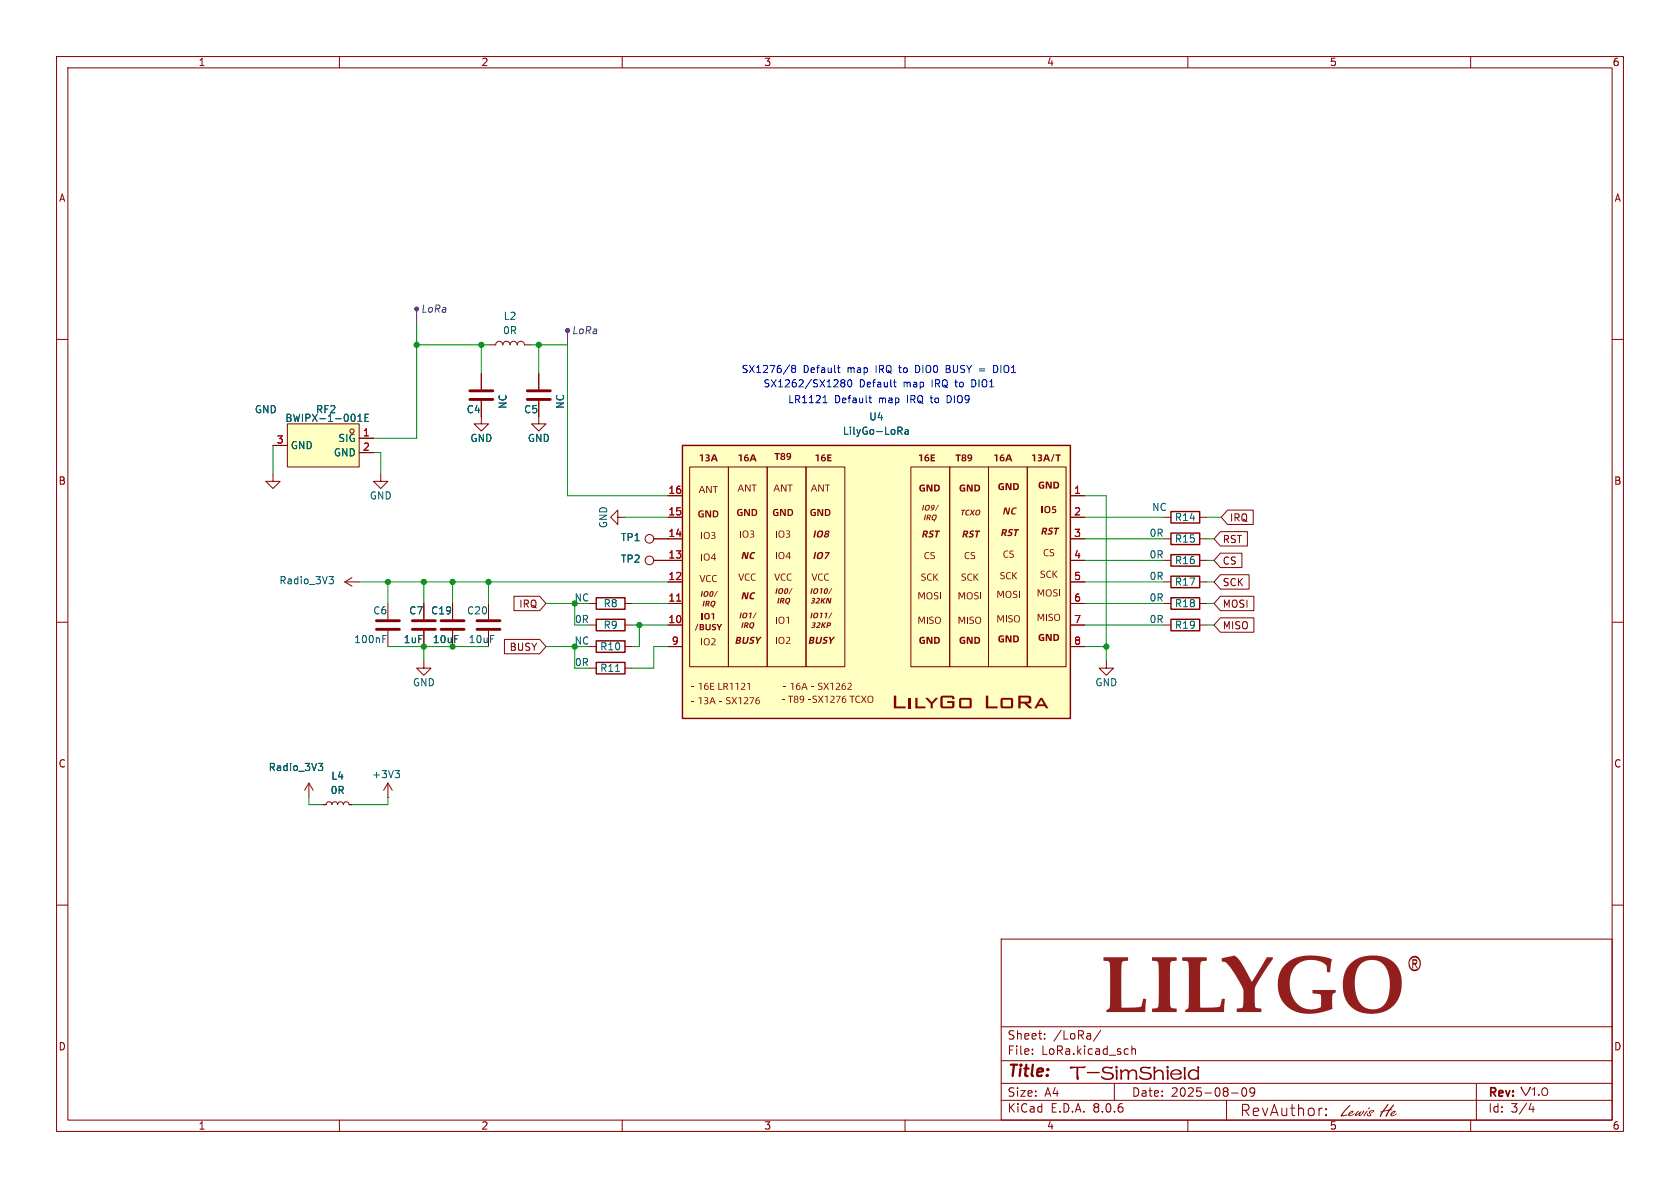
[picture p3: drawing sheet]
<svg xmlns="http://www.w3.org/2000/svg" width="297mm" height="210mm" viewBox="0 0 297 210" stroke-linecap="round" stroke-linejoin="round" font-family="sans-serif">
<defs><g id="words">
<text font-size="13.9" fill="#840000" x="194.6" y="181.9">LILYGO</text>
<g font-size="4.2" fill="#840000">
<text x="157.5" y="126.2">LilyGo</text>
<text x="173.7" y="126.2">LoRa</text>
<text x="189.1" y="191.9">T-SimShield</text>
</g>
<g font-size="3.2" fill="#840000">
<text x="237.2" y="198.4">Lewis</text>
<text x="244" y="198.4">He</text>
</g>
<g font-size="2.8" fill="#840000">
<text x="178" y="190.9">Title:</text>
<text x="219.1" y="197.5">RevAuthor:</text>
<text x="268.8" y="194.4">V1.0</text>
</g>
<g font-size="2.1" fill="#840000">
<text x="178" y="184">Sheet:</text>
<text x="186.2" y="184">/LoRa/</text>
<text x="178" y="186.7">File:</text>
<text x="184.1" y="186.7">LoRa.kicad_sch</text>
<text x="178" y="196.9">KiCad</text>
<text x="178" y="194.1">Size:</text>
<text x="184.7" y="194.1">A4</text>
<text x="185.7" y="196.9">E.D.A.</text>
<text x="193.3" y="196.9">8.0.6</text>
<text x="200" y="194.1">Date:</text>
<text x="207" y="194.1">2025-08-09</text>
<text x="263" y="194.3">Rev:</text>
<text x="263" y="196.9">Id:</text>
<text x="267.1" y="196.9">3/4</text>
</g>
<g font-size="1.8" fill="#840000">
<text x="35" y="11.9">1</text>
<text x="85" y="11.9">2</text>
<text x="135" y="11.9">3</text>
<text x="185" y="11.9">4</text>
<text x="235" y="11.9">5</text>
<text x="285" y="11.9">6</text>
<text x="10.3" y="35.9">A</text>
<text x="285.3" y="35.9">A</text>
<text x="10.3" y="85.9">B</text>
<text x="285.3" y="85.9">B</text>
<text x="217.3" y="92.4">IRQ</text>
<text x="216.1" y="96.2">RST</text>
<text x="216.1" y="100">CS</text>
<text x="91.7" y="107.6">IRQ</text>
<text x="216.1" y="103.8">SCK</text>
<text x="216.1" y="107.6">MOSI</text>
<text x="216.1" y="111.4">MISO</text>
<text x="90" y="115.3">BUSY</text>
<text x="10.3" y="135.9">C</text>
<text x="285.3" y="135.9">C</text>
<text x="10.3" y="185.9">D</text>
<text x="285.3" y="185.9">D</text>
<text x="35" y="199.9">1</text>
<text x="85" y="199.9">2</text>
<text x="135" y="199.9">3</text>
<text x="185" y="199.9">4</text>
<text x="235" y="199.9">5</text>
<text x="285" y="199.9">6</text>
</g>
<g font-size="1.8" fill="#484848">
<text x="74.4" y="55.5">LoRa</text>
<text x="101" y="59.3">LoRa</text>
</g>
<g font-size="1.8" fill="#006464">
<text x="88.8" y="59.3">0R</text>
<text x="88.9" y="56.7">L2</text>
<text x="45" y="73.3">GND</text>
<text x="50.3" y="74.8">BWIPX-1-001E</text>
<text x="55.8" y="73.3">RF2</text>
<text x="82.4" y="73.3">C4</text>
<text x="89.8" y="72.4" transform="rotate(-90 89.8 72.4)">NC</text>
<text x="92.6" y="73.3">C5</text>
<text x="99.9" y="72.4" transform="rotate(-90 99.9 72.4)">NC</text>
<text x="148.9" y="77.1">LilyGo-LoRa</text>
<text x="153.6" y="74.5">U4</text>
<text x="51.3" y="79.6">GND</text>
<text x="58.9" y="80.9">GND</text>
<text x="59.7" y="78.3">SIG</text>
<text x="83.1" y="78.3">GND</text>
<text x="93.2" y="78.3">GND</text>
<text x="65.3" y="88.5">GND</text>
<text x="107.5" y="93.5" transform="rotate(-90 107.5 93.5)">GND</text>
<text x="109.7" y="95.9">TP1</text>
<text x="203.1" y="95.1">0R</text>
<text x="203.6" y="90.5">NC</text>
<text x="207.6" y="92.3">R14</text>
<text x="109.7" y="99.7">TP2</text>
<text x="203.1" y="98.9">0R</text>
<text x="207.6" y="99.9">R16</text>
<text x="207.6" y="96.1">R15</text>
<text x="49.3" y="103.5">Radio_3V3</text>
<text x="106.6" y="107.5">R8</text>
<text x="203.1" y="106.5">0R</text>
<text x="203.1" y="102.7">0R</text>
<text x="207.6" y="107.5">R18</text>
<text x="207.6" y="103.7">R17</text>
<text x="62.5" y="113.9">100nF</text>
<text x="65.9" y="108.8">C6</text>
<text x="71.3" y="113.9">1uF</text>
<text x="72.2" y="108.8">C7</text>
<text x="76.1" y="108.8">C19</text>
<text x="76.4" y="113.9">10uF</text>
<text x="82.5" y="108.8">C20</text>
<text x="82.8" y="113.9">10uF</text>
<text x="106.6" y="111.4">R9</text>
<text x="203.1" y="110.3">0R</text>
<text x="207.6" y="111.4">R19</text>
<text x="106" y="119">R11</text>
<text x="106" y="115.2">R10</text>
<text x="72.9" y="121.5">GND</text>
<text x="193.5" y="121.5">GND</text>
<text x="47.4" y="136.5">Radio_3V3</text>
<text x="65.7" y="137.8">+3V3</text>
<text x="58.3" y="140.6">0R</text>
<text x="58.5" y="138">L4</text>
</g>
<g font-size="1.8" fill="#0000c2">
<text x="131" y="66.1">SX1276/8</text>
<text x="134.9" y="68.7">SX1262/SX1280</text>
<text x="139.2" y="71.5">LR1121</text>
<text x="142" y="66.1">Default</text>
<text x="147.5" y="71.5">Default</text>
<text x="149.9" y="66.1">map</text>
<text x="151.9" y="68.7">Default</text>
<text x="155.1" y="66.1">IRQ to</text>
<text x="155.5" y="71.5">map</text>
<text x="159.8" y="68.7">map</text>
<text x="160.6" y="71.5">IRQ to</text>
<text x="162.5" y="66.1">DIO0</text>
<text x="165" y="68.7">IRQ to</text>
<text x="168.1" y="71.5">DIO9</text>
<text x="168.1" y="66.1">BUSY</text>
<text x="172.4" y="68.7">DIO1</text>
<text x="176.9" y="66.1">DIO1</text>
</g>
<g font-size="1.8" fill="#a90000">
<text x="64.1" y="77.2">1</text>
<text x="48.8" y="78.5">3</text>
<text x="64.1" y="79.8">2</text>
<text x="118.1" y="87.4">16</text>
<text x="189.8" y="87.4">1</text>
<text x="118.1" y="95">14</text>
<text x="118.1" y="91.2">15</text>
<text x="189.8" y="91.2">2</text>
<text x="189.8" y="95">3</text>
<text x="118.1" y="98.8">13</text>
<text x="189.8" y="98.8">4</text>
<text x="118.1" y="106.4">11</text>
<text x="118.1" y="102.6">12</text>
<text x="189.8" y="102.6">5</text>
<text x="189.8" y="106.4">6</text>
<text x="118.1" y="110.2">10</text>
<text x="189.8" y="110.2">7</text>
<text x="118.7" y="114">9</text>
<text x="189.8" y="114">8</text>
</g>
<g font-size="1.8" fill="#009600">
<text x="101.5" y="106.5">NC</text>
<text x="101.5" y="110.3">0R</text>
<text x="101.5" y="114.1">NC</text>
<text x="101.5" y="118">0R</text>
</g>
</g></defs>
<g fill="none" stroke="#840000" stroke-width=".18">
<path d="M10 10h277v190h-277zM12 12h273v186h-273zM60 10v2M110 10v2M160 10v2M210 10v2M260 10v2M10 60h2M285 60h2M10 110h2M285 110h2M10 160h2"/>
<path d="M285 160h2M177 166h108v32h-108zM60 198v2M110 198v2M160 198v2M177 194.5h108M177 191.5h108M177 187.5h108M177 181.5h108M182.5 186.3v.1M182.5 185.5v.1M184.7 183.6v.1"/>
<path d="M184.7 182.8v.1M197 191.5v3M210 198v2M216.8 194.5v3.6M217.7 193.2h1.2M219.7 192.4l.2-.1a.81 .81 0 0 1 .6 .6 .81 .81 0 0 1-.3 .8l-.2 .1a.81 .81 0 0 1-.3-1.4zM221.8 192.9l-.3 .3h-.3l-.2-.3 .1-.5 .4-.1 .2 .1a.99 .99 0 0 1-.3 1.4h-.3M233.6 195.9h.2M234.4 197l.1 .1-.1 .1M234.4 197l-.1 .1 .1 .1M234.4 196v.2M234.4 197v.2"/>
<path d="M234.4 196l.1 .1-.1 .1M234.4 196l-.1 .1 .1 .1M260 198v2M261 191.5v6.5M270.7 195l-.4 1.1h.9M271 195.6v1"/>
</g>
<path d="M249.4 169.3a1.12 1.12 0 0 1 1.3-.1 1.12 1.12 0 0 1 .5 1.3 1.12 1.12 0 0 1-1.2 1.2 1.12 1.12 0 0 1-1-1.4h.2a.95 .95 0 0 0 1.1 1.1 .95 .95 0 0 0 .6-1.5 .89 .89 0 0 0-1-.6 .89 .89 0 0 0-.7 1h-.2v-.4z" fill="#840000"/>
<g fill="none" stroke="#840000" stroke-width=".18">
<path d="M86.4 61h1.2a.64 .64 0 0 1 .7-.7 .64 .64 0 0 1 .6 .7 .64 .64 0 0 1 .6-.7 .64 .64 0 0 1 .7 .7 .64 .64 0 0 1 .6-.7 .64 .64 0 0 1 .6 .7 .64 .64 0 0 1 .7-.7 .64 .64 0 0 1 .6 .7h1.3M67.3 83.8v1.3h-1.3l1.3 1.3 1.3-1.3h-1.3M109.2 91.4v-1.2l-1.3 1.2 1.3 1.3v-1.3h1.3M115.6 99.1h2.5M115.6 95.3h2.5M205.7 99.1h1.3M205.7 91.4h1.3M205.7 95.3h1.3M212.1 99.1h1.3M212.1 91.4h1.3M212.1 95.3h1.3M61 102.9l1.2 .7"/>
<path d="M61 102.9h2.5M62.2 102.1l-1.2 .8M68.6 106.7v2.8M68.6 111.5v2.8M74.9 116.8v1.3h1.3l-1.3 1.3-1.2-1.3h1.2M74.9 106.7v2.8M74.9 111.5v2.8M80 106.7v2.8M80 111.5v2.8M86.4 106.7v2.8M86.4 111.5v2.8M104.1 106.7h1.3"/>
<path d="M104.1 110.5h1.3M104.1 118.1h1.3M104.1 114.3h1.3M110.5 106.7h1.3M110.5 110.5h1.3M110.5 118.1h1.3M110.5 114.3h1.3M195.6 116.8v1.3h1.2l-1.2 1.3-1.3-1.3h1.3M205.7 102.9h1.3M205.7 106.7h1.3M205.7 110.5h1.3M212.1 102.9h1.3"/>
<path d="M212.1 106.7h1.3M212.1 110.5h1.3M54.6 138.4l-.8 1.3M54.6 138.4v2.6M54.6 138.4l.8 1.3M68.6 138.4l-.8 1.3M68.6 138.4v2.6M68.6 138.4l.7 1.3M57.1 142.2h.6l.1-.3 .4-.2 .3 .2 .2 .3 .1-.3 .4-.2 .3 .2 .2 .3 .1-.3 .4-.2 .4 .2 .1 .3 .2-.3 .3-.2 .4 .2 .1 .3h.5M68.6 141h.1"/>
<circle cx="114.8" cy="99.1" r=".76"/>
<circle cx="114.8" cy="95.2" r=".76"/>
</g>
<path d="M58.2 101.9h.7l-.4 .5 .4 .1v.5l-.2 .2h-.4M67.7 112.9h.4M67.7 112.3h.6M108.8 118.7h.8M56.3 134.9h.8l-.5 .5 .4 .2 .1 .4-.3 .2h-.4M69.8 136.2h.8l-.4 .5M70.4 136.7l.2 .2v.3l-.2 .3" fill="none" stroke="#006464" stroke-width=".18"/>
<path d="M207 98h5.1v2.1h-5.1zM207 90.4h5.1v2.1h-5.1zM207 94.2h5.1v2.1h-5.1zM105.4 105.7h5.1v2h-5.1zM105.4 117.1h5.1v2h-5.1zM105.4 113.3h5.1v2h-5.1zM105.4 109.5h5.1v2h-5.1zM207 109.5h5.1v2h-5.1zM207 105.7h5.1v2h-5.1zM207 101.9h5.1v2h-5.1z" fill="none" stroke="#840000" stroke-width=".25"/>
<path d="M66.5 109.7h4.1M66.5 111.3h4.1M72.9 109.7h4.1M72.9 111.3h4.1M78 109.7h4M78 111.3h4M84.3 109.7h4.1M84.3 111.3h4.1" fill="none" stroke="#840000" stroke-width=".51"/>
<path d="M120.6 78.7h68.6v48.3h-68.6z" fill="#ffffc2"/>
<path d="M120.6 78.7h68.6v48.3h-68.6z" fill="none" stroke="#840000" stroke-width=".25"/>
<path d="M121.9 82.6h6.9v35.3h-6.9zM128.8 82.6h6.8v35.3h-6.8zM135.6 82.6h6.9v35.3h-6.9zM142.5 82.6h6.9v35.3h-6.9zM161 82.6h6.9v35.3h-6.9zM167.9 82.6h6.9v35.3h-6.9zM174.8 82.6h6.8v35.3h-6.8zM181.6 82.6h6.9v35.3h-6.9z" fill="none" stroke="#840000" stroke-width=".18"/>
<g fill="#840000">
<path d="M122.2 123.9h.5v.1h-.5z"/>
<path d="M123.5 123.3l.5-.1v1.3h-.2v-1.1l-.3 .1z"/>
<path d="M124.5 123.3a.37 .37 0 0 1 .6 0 .37 .37 0 0 1-.1 .5 .38 .38 0 0 1 .2 .6 .38 .38 0 0 1-.6 .1h-.1v-.2a.29 .29 0 0 0 .4 .1 .29 .29 0 0 0-.1-.5h-.2v-.1a.27 .27 0 0 0 .4-.1 .27 .27 0 0 0 0-.3 .27 .27 0 0 0-.4 0z"/>
<path d="M125.9 123.3h.2l.4 1.2h-.1l-.2-.4h-.5l-.1 .4h-.2l.2-.5h.6l-.2-.6-.3 .6h-.1z"/>
<path d="M127.1 123.9h.5v.1h-.5z"/>
<path d="M128.5 123.3l.5-.1 .1 .2a.3 .3 0 0 0-.4-.1 .3 .3 0 0 0-.1 .4 .43 .43 0 0 1 .5 .2 .43 .43 0 0 1-.2 .6h-.6v-.2a.35 .35 0 0 0 .5 .1 .35 .35 0 0 0 .1-.4 .45 .45 0 0 1-.4-.2 .45 .45 0 0 1 0-.5z"/>
<path d="M129.3 123.2h.2l.3 .6 .3-.6h.2l-.4 .6 .4 .7h-.2l-.3-.5-.3 .5h-.2l.4-.6z"/>
<path d="M130.6 123.3l.4-.1v1.3h-.1v-1.1l-.3 .1z"/>
<path d="M131.6 123.3a.48 .48 0 0 1 .7 .2 .48 .48 0 0 1-.4 .7l-.2 .2h.6v.1h-.8l.2-.4a.41 .41 0 0 0 .4-.3 .41 .41 0 0 0-.3-.4h-.2z"/>
<path d="M132.5 123.3h.8l-.5 1.2h-.1l.5-1.1h-.7z"/>
<path d="M133.7 123.4l.5-.2v.2l-.4 .1-.1 .3a.41 .41 0 0 1 .6 .2 .41 .41 0 0 1-.3 .5 .41 .41 0 0 1-.5-.4h.2a.26 .26 0 0 0 .4 .2 .26 .26 0 0 0 0-.5 .26 .26 0 0 0-.4 .2l-.2 .1z"/>
<path d="M138.5 121.3h.5v.2h-.5z"/>
<path d="M139.8 120.8l.4-.1v1.2h-.1v-1h-.3z"/>
<path d="M140.9 120.9l.5-.2v.1l-.4 .2-.1 .2a.41 .41 0 0 1 .6 .2 .41 .41 0 0 1-.4 .6 .41 .41 0 0 1-.4-.5h.2a.26 .26 0 0 0 .3 .2 .26 .26 0 0 0 .1-.4 .26 .26 0 0 0-.4 .1l-.2 .1z"/>
<path d="M142.1 120.7h.2l.5 1.2h-.2l-.1-.3h-.6l-.1 .3h-.2l.2-.5h.6l-.2-.5-.2 .5h-.2z"/>
<path d="M143.4 121.3h.5v.2h-.5z"/>
<path d="M144.7 120.8l.5-.1 .1 .2a.3 .3 0 0 0-.3-.1 .3 .3 0 0 0-.2 .3 .43 .43 0 0 1 .6 .3 .43 .43 0 0 1-.2 .5h-.6v-.1a.35 .35 0 0 0 .4 0 .35 .35 0 0 0 .2-.3 .45 .45 0 0 1-.5-.2 .45 .45 0 0 1 0-.5z"/>
<path d="M145.6 120.7h.2l.3 .5 .3-.5h.2l-.4 .6 .4 .6h-.2l-.3-.5-.4 .5h-.1l.4-.6z"/>
<path d="M146.8 120.8l.5-.1v1.2h-.2v-1h-.3z"/>
<path d="M147.8 120.7a.48 .48 0 0 1 .7 .3 .48 .48 0 0 1-.4 .6l-.2 .2h.7v.1h-.9l.3-.3a.41 .41 0 0 0 .3-.3 .41 .41 0 0 0-.2-.5l-.3 .1z"/>
<path d="M149 120.9l.4-.2v.1l-.4 .2-.1 .2a.41 .41 0 0 1 .7 .2 .41 .41 0 0 1-.4 .6 .41 .41 0 0 1-.4-.5h.1a.26 .26 0 0 0 .4 .2 .26 .26 0 0 0 0-.4 .26 .26 0 0 0-.4 .1l-.1 .1z"/>
<path d="M149.9 120.7a.48 .48 0 0 1 .7 .3 .48 .48 0 0 1-.4 .6l-.2 .2h.6v.1h-.8l.2-.3a.41 .41 0 0 0 .4-.3 .41 .41 0 0 0-.3-.5l-.2 .1z"/>
<path d="M122.2 121.3h.5v.2h-.5z"/>
<path d="M123.5 120.8l.5-.1v1.2h-.2v-1h-.3z"/>
<path d="M124.7 120.9l.4-.2v.1l-.4 .2-.1 .2a.41 .41 0 0 1 .7 .2 .41 .41 0 0 1-.4 .6 .41 .41 0 0 1-.4-.5h.1a.26 .26 0 0 0 .4 .2 .26 .26 0 0 0 0-.4 .26 .26 0 0 0-.4 .1l-.1 .1z"/>
<path d="M125.5 120.7h.7v.1h-.5v.4h.5v.2h-.5v.4h.6v.1h-.8z"/>
<path d="M127 120.7h.2v1.1h.5v.1h-.7z"/>
<path d="M127.9 120.7h.3a.37 .37 0 0 1 .5 .3 .37 .37 0 0 1-.3 .4l.4 .5h-.2l-.3-.5h-.2v.5h-.2v-.6h.2a.29 .29 0 0 0 .4-.2 .29 .29 0 0 0-.4-.3v.5h-.2z"/>
<path d="M129 120.8l.5-.1v1.2h-.2v-1h-.3z"/>
<path d="M130 120.8l.5-.1v1.2h-.2v-1h-.3z"/>
<path d="M131.1 120.7a.48 .48 0 0 1 .7 .3 .48 .48 0 0 1-.4 .6l-.3 .2h.7v.1h-.8l.2-.3a.41 .41 0 0 0 .4-.3 .41 .41 0 0 0-.3-.5l-.2 .1z"/>
<path d="M132.1 120.8l.4-.1v1.2h-.1v-1h-.3z"/>
<path d="M138.2 123.6h.5v.1h-.5z"/>
<path d="M139.3 123h.9v.1h-.4v1.1h-.1v-1.1h-.4z"/>
<path d="M140.4 123.1a.36 .36 0 0 1 .6-.1 .36 .36 0 0 1-.1 .6 .39 .39 0 0 1 0 .7 .39 .39 0 0 1-.6-.4h.2a.27 .27 0 0 0 .4 .2 .27 .27 0 0 0 0-.4 .27 .27 0 0 0-.4 .1l-.2 .1 .2-.3-.1-.3h.1a.24 .24 0 0 0 .4 .2 .24 .24 0 0 0 0-.4 .24 .24 0 0 0-.4 .2h-.1z"/>
<path d="M141.5 123.1a.48 .48 0 0 1 .6 0 .48 .48 0 0 1 0 .7l-.2 .3-.4 .1v-.1l.4-.2 .1-.2a.37 .37 0 0 1-.4 .1 .37 .37 0 0 1-.2-.4h.1a.25 .25 0 0 0 .4 .2 .25 .25 0 0 0 0-.4 .25 .25 0 0 0-.4 .2h-.1z"/>
<path d="M142.9 123.6h.5v.1h-.5z"/>
<path d="M143.7 123.1l.5-.1 .2 .2a.3 .3 0 0 0-.4-.1 .3 .3 0 0 0-.2 .3 .43 .43 0 0 1 .6 .3 .43 .43 0 0 1-.2 .5h-.6v-.1a.35 .35 0 0 0 .4 0 .35 .35 0 0 0 .2-.4 .45 .45 0 0 1-.4-.1 .45 .45 0 0 1-.1-.5z"/>
<path d="M144.6 123h.2l.3 .5 .3-.5h.2l-.4 .6 .4 .6h-.2l-.3-.5-.4 .5h-.1l.4-.6z"/>
<path d="M145.8 123.1l.5-.1v1.2h-.2v-1.1l-.3 .1z"/>
<path d="M146.8 123a.48 .48 0 0 1 .7 .3 .48 .48 0 0 1-.3 .6l-.3 .2h.7v.1h-.8l.2-.3a.41 .41 0 0 0 .3-.3 .41 .41 0 0 0-.2-.5h-.3z"/>
<path d="M147.8 123h.8l-.5 1.2h-.2l.6-1.1h-.7z"/>
<path d="M149 123.2l.5-.2v.1l-.4 .2-.1 .2a.41 .41 0 0 1 .6 .2 .41 .41 0 0 1-.4 .6 .41 .41 0 0 1-.4-.5h.2a.26 .26 0 0 0 .3 .2 .26 .26 0 0 0 .1-.4 .26 .26 0 0 0-.4 .1l-.2 .1z"/>
<path d="M150.2 123h.9v.1h-.4v1.1h-.1v-1.1h-.4z"/>
<path d="M151.4 123.1l.4-.1h.2v.2a.49 .49 0 0 0-.6 .4 .49 .49 0 0 0 .7 .5v.1a.65 .65 0 0 1-.9-.2 .65 .65 0 0 1 .2-.9z"/>
<path d="M152.2 123h.2l.3 .5 .3-.5h.2l-.4 .6 .4 .6h-.2l-.3-.5-.3 .5h-.2l.4-.6z"/>
<path d="M153.5 123.1a.61 .61 0 0 1 .9 .4 .61 .61 0 0 1-.7 .7l-.3-.2-.1-.4h.2a.4 .4 0 0 0 .5 .5 .4 .4 0 0 0 .2-.6 .38 .38 0 0 0-.4-.4 .38 .38 0 0 0-.3 .5h-.2z"/>
<path d="M123.7 80.4l.6-.1v1.3h-.3v-1h-.3z"/>
<path d="M124.8 80.3a.39 .39 0 0 1 .5 0 .39 .39 0 0 1 0 .6 .39 .39 0 0 1 .1 .6 .39 .39 0 0 1-.6 .1l-.1-.1v-.2a.27 .27 0 0 0 .3 .1 .27 .27 0 0 0 .2-.3l-.4-.1v-.2a.22 .22 0 0 0 .4 0 .22 .22 0 0 0-.1-.3 .22 .22 0 0 0-.3 0z"/>
<path d="M126.1 80.3h.4l.4 1.3h-.3l-.1-.3h-.5l-.1 .3h-.3l.2-.6h.6l-.1-.4-.2 .4h-.3z"/>
<path d="M182.5 80.4l.5-.1v1.3h-.2v-1h-.3z"/>
<path d="M183.5 80.3a.39 .39 0 0 1 .6 0 .39 .39 0 0 1-.1 .6 .39 .39 0 0 1 .2 .6 .39 .39 0 0 1-.6 .1l-.1-.1v-.2a.27 .27 0 0 0 .3 .1 .27 .27 0 0 0 .1-.3l-.3-.1v-.2a.22 .22 0 0 0 .3 0 .22 .22 0 0 0 0-.3 .22 .22 0 0 0-.3 0z"/>
<path d="M184.8 80.3h.4l.5 1.3h-.3l-.1-.3h-.5l-.1 .3h-.3l.2-.6h.6l-.2-.4-.1 .4h-.3z"/>
<path d="M186.3 80.3h.1l-.4 1.3h-.2z"/>
<path d="M186.6 80.3h.9v.3h-.3v1h-.3v-1h-.3z"/>
<path d="M130.6 80.4l.5-.1v1.3h-.2v-1h-.3z"/>
<path d="M131.7 80.5l.5-.2v.2l-.3 .1-.1 .2a.43 .43 0 0 1 .6 .3 .43 .43 0 0 1-.4 .6 .43 .43 0 0 1-.5-.5l.3-.1a.21 .21 0 0 0 .3 .2 .21 .21 0 0 0 0-.3 .21 .21 0 0 0-.3 .1h-.3z"/>
<path d="M132.9 80.3h.4l.5 1.3h-.3l-.1-.3h-.5l-.1 .3h-.3l.2-.6h.6l-.2-.4-.1 .4h-.3z"/>
<path d="M175.8 80.4l.5-.1v1.3h-.2v-1h-.3z"/>
<path d="M176.9 80.5l.6-.2v.2l-.4 .1-.1 .2a.43 .43 0 0 1 .6 .3 .43 .43 0 0 1-.4 .6 .43 .43 0 0 1-.5-.5l.3-.1a.21 .21 0 0 0 .3 .2 .21 .21 0 0 0 0-.3 .21 .21 0 0 0-.3 .1h-.3z"/>
<path d="M178.2 80.3h.3l.5 1.3h-.3l-.1-.3h-.5l-.1 .3h-.3l.2-.6h.6l-.1-.4-.2 .4h-.3z"/>
<path d="M144.2 80.4l.5-.1v1.3h-.2v-1h-.3z"/>
<path d="M145.3 80.5l.5-.2v.2l-.3 .1-.1 .2a.43 .43 0 0 1 .6 .3 .43 .43 0 0 1-.4 .6 .43 .43 0 0 1-.5-.5l.3-.1a.21 .21 0 0 0 .3 .2 .21 .21 0 0 0 0-.3 .21 .21 0 0 0-.3 .1h-.3z"/>
<path d="M146.2 80.3h.8v.3h-.5v.2h.4v.2h-.4v.3h.5v.3h-.8z"/>
<path d="M162.5 80.4l.5-.1v1.3h-.2v-1h-.3z"/>
<path d="M163.6 80.5l.5-.2v.2l-.3 .1-.1 .2a.43 .43 0 0 1 .6 .3 .43 .43 0 0 1-.4 .6 .43 .43 0 0 1-.5-.5l.2-.1a.22 .22 0 0 0 .4 .2 .21 .21 0 0 0 0-.3 .21 .21 0 0 0-.4 .1h-.2z"/>
<path d="M164.5 80.3h.8v.3h-.5v.2h.4v.2h-.4v.3h.5v.3h-.8z"/>
<path d="M124 85.9h.2l.5 1.3h-.2l-.1-.4h-.6l-.1 .4h-.2l.2-.6h.6l-.2-.5-.2 .5h-.2z"/>
<path d="M124.8 85.9h.3l.6 1v-1h.1v1.2h-.2l-.6-1v1h-.2z"/>
<path d="M126 85.9h.9v.1h-.4v1.1h-.1v-1.1h-.4z"/>
<path d="M130.9 85.7h.2l.4 1.2h-.1l-.2-.4h-.5l-.2 .4h-.1l.2-.5h.6l-.2-.6-.3 .6h-.1z"/>
<path d="M131.7 85.7h.3l.5 1v-1h.2v1.2h-.2l-.6-1.1v1.1h-.2z"/>
<path d="M132.9 85.7h.9v.1h-.4v1.1h-.2v-1.1h-.3z"/>
<path d="M137.2 85.7h.2l.5 1.2h-.2l-.1-.4h-.6l-.1 .4h-.2l.2-.5h.6l-.2-.6-.2 .6h-.2z"/>
<path d="M138.1 85.7h.2l.6 1v-1h.1v1.2h-.2l-.6-1.1v1.1h-.1z"/>
<path d="M139.2 85.7h.9v.1h-.4v1.1h-.1v-1.1h-.4z"/>
<path d="M143.8 85.7h.2l.5 1.2h-.2l-.1-.4h-.6l-.1 .4h-.2l.2-.5h.6l-.2-.6-.2 .6h-.2z"/>
<path d="M144.7 85.7h.2l.6 1v-1h.1v1.2h-.2l-.6-1.1v1.1h-.1z"/>
<path d="M145.8 85.7h.9v.1h-.3v1.1h-.2v-1.1h-.4z"/>
<path d="M130.3 112.6h.4a.31 .31 0 0 1 .4 .2 .31 .31 0 0 1-.3 .4 .37 .37 0 0 1 .1 .5 .37 .37 0 0 1-.5 .1h-.4v-.2l.7-.1v-.2h-.3l-.1 .3h-.3l.1-.5h.4a.19 .19 0 0 0 .2-.1 .19 .19 0 0 0 0-.2 .19 .19 0 0 0-.2 0l-.1 .3h-.3z"/>
<path d="M131.4 112.6h.3l-.2 .8a.25 .25 0 0 0 .2 .2 .25 .25 0 0 0 .3-.2l.2-.8h.2l-.2 .8a.53 .53 0 0 1-.4 .4 .53 .53 0 0 1-.6-.3z"/>
<path d="M132.7 112.7l.7-.1v.2h-.2a.22 .22 0 0 0-.3 0 .22 .22 0 0 0 0 .3 .22 .22 0 0 0 .3 0 .52 .52 0 0 1-.1 .7 .52 .52 0 0 1-.7 0l.1-.2a.26 .26 0 0 0 .3 0 .26 .26 0 0 0 .2-.3 .34 .34 0 0 1-.4-.2 .34 .34 0 0 1 .1-.4z"/>
<path d="M133.5 112.6h.4l.1 .5 .4-.5h.3l-.6 .7-.1 .5h-.3l.1-.5z"/>
<path d="M143.2 112.6h.4a.31 .31 0 0 1 .4 .2 .31 .31 0 0 1-.2 .4 .37 .37 0 0 1 0 .5 .37 .37 0 0 1-.4 .1h-.5l.1-.2 .6-.1v-.2h-.3v.3h-.3l.1-.5h.3a.19 .19 0 0 0 .3-.1 .19 .19 0 0 0 0-.2 .19 .19 0 0 0-.3 0v.3h-.3z"/>
<path d="M144.4 112.6h.2l-.2 .8a.25 .25 0 0 0 .3 .2 .25 .25 0 0 0 .2-.2l.2-.8h.3l-.2 .8a.53 .53 0 0 1-.5 .4 .53 .53 0 0 1-.5-.3z"/>
<path d="M145.7 112.7l.7-.1-.1 .2h-.1a.22 .22 0 0 0-.3 0 .22 .22 0 0 0-.1 .3 .22 .22 0 0 0 .3 0 .52 .52 0 0 1-.1 .7 .52 .52 0 0 1-.6 0l.1-.2a.26 .26 0 0 0 .3 0 .26 .26 0 0 0 .1-.3 .34 .34 0 0 1-.4-.2 .34 .34 0 0 1 .2-.4z"/>
<path d="M146.5 112.6h.3l.2 .5 .3-.5h.3l-.6 .7-.1 .5h-.2l.1-.5z"/>
<path d="M163.6 97.7l.5-.1h.2v.2a.49 .49 0 0 0-.7 .4 .49 .49 0 0 0 .7 .5v.1a.65 .65 0 0 1-.8-.2 .65 .65 0 0 1 .1-.9z"/>
<path d="M164.6 97.7l.5-.1 .1 .2a.3 .3 0 0 0-.4-.1 .3 .3 0 0 0-.1 .3 .43 .43 0 0 1 .5 .3 .43 .43 0 0 1-.2 .5h-.5v-.1a.35 .35 0 0 0 .4 0 .35 .35 0 0 0 .2-.4 .45 .45 0 0 1-.5-.1 .45 .45 0 0 1 0-.5z"/>
<path d="M170.7 97.7l.5-.1h.2v.2a.49 .49 0 0 0-.7 .4 .49 .49 0 0 0 .7 .5v.1a.65 .65 0 0 1-.8-.2 .65 .65 0 0 1 .1-.9z"/>
<path d="M171.7 97.7l.5-.1 .1 .2a.3 .3 0 0 0-.3-.1 .3 .3 0 0 0-.2 .3 .43 .43 0 0 1 .5 .3 .43 .43 0 0 1-.1 .5h-.6v-.1a.35 .35 0 0 0 .4 0 .35 .35 0 0 0 .2-.4 .45 .45 0 0 1-.5-.1 .45 .45 0 0 1 0-.5z"/>
<path d="M177.5 97.5l.5-.2 .2 .1v.1a.49 .49 0 0 0-.6 .5 .49 .49 0 0 0 .7 .4v.1a.65 .65 0 0 1-.9-.2 .65 .65 0 0 1 .1-.8z"/>
<path d="M178.5 97.4l.5-.1 .2 .2a.3 .3 0 0 0-.4-.1 .3 .3 0 0 0-.1 .4 .43 .43 0 0 1 .5 .2 .43 .43 0 0 1-.2 .6l-.6-.1v-.1a.35 .35 0 0 0 .5 .1 .35 .35 0 0 0 .1-.4 .45 .45 0 0 1-.4-.2 .45 .45 0 0 1-.1-.5z"/>
<path d="M184.7 97.2l.4-.1h.2v.1a.49 .49 0 0 0-.6 .5 .49 .49 0 0 0 .7 .4v.2a.65 .65 0 0 1-.9-.2 .65 .65 0 0 1 .2-.9z"/>
<path d="M185.7 97.2l.5-.1 .1 .2a.3 .3 0 0 0-.4-.1 .3 .3 0 0 0-.1 .3 .43 .43 0 0 1 .5 .3 .43 .43 0 0 1-.2 .5h-.6v-.2a.35 .35 0 0 0 .5 .1 .35 .35 0 0 0 .1-.4 .45 .45 0 0 1-.4-.1 .45 .45 0 0 1 0-.5z"/>
<path d="M162.7 112.7l.7-.1 .1 .3a.42 .42 0 0 0-.7 .2 .42 .42 0 0 0 .5 .5v-.3h-.2v-.2h.4v.7h-.1a.67 .67 0 0 1-.8-.2 .67 .67 0 0 1 .1-.9z"/>
<path d="M163.8 112.6h.4l.4 .9v-.9h.3v1.2h-.4l-.5-.9v.9h-.2z"/>
<path d="M165.1 112.6h.5a.62 .62 0 0 1 .6 .6 .62 .62 0 0 1-.6 .6h-.5v-.2h.3a.42 .42 0 0 0 .5-.2 .42 .42 0 0 0-.1-.5l-.4-.1v.8h-.3z"/>
<path d="M162.7 85.8l.7-.1 .1 .2a.42 .42 0 0 0-.7 .3 .42 .42 0 0 0 .5 .5v-.3h-.2v-.2h.4v.7h-.1a.67 .67 0 0 1-.8-.3 .67 .67 0 0 1 .1-.8z"/>
<path d="M163.8 85.7h.4l.4 .8v-.8h.3v1.2h-.4l-.5-.9v.9h-.2z"/>
<path d="M165.1 85.7h.5a.62 .62 0 0 1 .6 .6 .62 .62 0 0 1-.6 .6h-.5v-.3h.3a.42 .42 0 0 0 .5-.1 .42 .42 0 0 0-.1-.5l-.4-.1v.7h-.3z"/>
<path d="M169.8 112.7l.7-.1 .1 .3a.42 .42 0 0 0-.7 .2 .42 .42 0 0 0 .5 .5v-.3h-.2v-.2h.4v.7h-.1a.67 .67 0 0 1-.8-.2 .67 .67 0 0 1 .1-.9z"/>
<path d="M170.9 112.6h.4l.4 .9v-.9h.3v1.2h-.4l-.4-.9v.9h-.3z"/>
<path d="M172.2 112.6h.5a.62 .62 0 0 1 .6 .6 .62 .62 0 0 1-.6 .6h-.5v-.2h.3a.42 .42 0 0 0 .5-.2 .42 .42 0 0 0-.1-.5l-.4-.1v.8h-.3z"/>
<path d="M169.8 85.8l.7-.1 .1 .2a.42 .42 0 0 0-.7 .3 .42 .42 0 0 0 .5 .5v-.3h-.2v-.2h.4v.7h-.1a.67 .67 0 0 1-.8-.3 .67 .67 0 0 1 .1-.8z"/>
<path d="M170.9 85.7h.4l.4 .8v-.8h.3v1.2h-.4l-.4-.9v.9h-.3z"/>
<path d="M172.2 85.7h.5a.62 .62 0 0 1 .6 .6 .62 .62 0 0 1-.6 .6h-.5v-.3h.3a.42 .42 0 0 0 .5-.1 .42 .42 0 0 0-.1-.5l-.4-.1v.7h-.3z"/>
<path d="M176.6 112.4l.8-.1v.3a.42 .42 0 0 0-.6 .2 .42 .42 0 0 0 .4 .5v-.2h-.2v-.2h.5v.6l-.1 .1a.67 .67 0 0 1-.9-.3 .67 .67 0 0 1 .1-.9z"/>
<path d="M177.8 112.3h.4l.4 .9v-.9h.2v1.3h-.3l-.5-1v1h-.2z"/>
<path d="M179.1 112.3h.4a.62 .62 0 0 1 .6 .6 .62 .62 0 0 1-.6 .7h-.4v-.3h.3a.42 .42 0 0 0 .4-.2 .42 .42 0 0 0 0-.5l-.4-.1v.8h-.3z"/>
<path d="M176.6 85.5l.8-.1v.3a.42 .42 0 0 0-.6 .2 .42 .42 0 0 0 .4 .5v-.2h-.2v-.3h.5v.7h-.1a.67 .67 0 0 1-.9-.2 .67 .67 0 0 1 .1-.9z"/>
<path d="M177.8 85.4h.4l.4 .9v-.9h.2v1.2h-.3l-.5-.9v.9h-.2z"/>
<path d="M179.1 85.4h.4a.62 .62 0 0 1 .6 .6 .62 .62 0 0 1-.6 .6h-.4v-.2h.3a.42 .42 0 0 0 .4-.2 .42 .42 0 0 0 0-.5l-.4-.1v.8h-.3z"/>
<path d="M183.8 112.2l.7-.1v.2a.42 .42 0 0 0-.6 .3 .42 .42 0 0 0 .4 .5v-.3h-.2v-.2h.5v.7h-.1a.67 .67 0 0 1-.9-.2 .67 .67 0 0 1 .2-.9z"/>
<path d="M184.9 112.1h.4l.4 .9v-.9h.2v1.2h-.3l-.5-.9v.9h-.2z"/>
<path d="M186.2 112.1h.4a.62 .62 0 0 1 .6 .6 .62 .62 0 0 1-.6 .6h-.4v-.2h.3a.42 .42 0 0 0 .4-.2 .42 .42 0 0 0 0-.5l-.4-.1v.8h-.3z"/>
<path d="M183.8 85.3l.7-.1v.2a.42 .42 0 0 0-.6 .3 .42 .42 0 0 0 .4 .5v-.3h-.2v-.2h.5v.6l-.1 .1a.67 .67 0 0 1-.9-.3 .67 .67 0 0 1 .2-.8z"/>
<path d="M184.9 85.1h.4l.4 .9v-.9h.2v1.3h-.3l-.5-1v1h-.2z"/>
<path d="M186.2 85.1h.4a.62 .62 0 0 1 .6 .7 .62 .62 0 0 1-.6 .6h-.4v-.3h.3a.42 .42 0 0 0 .4-.2 .42 .42 0 0 0 0-.5h-.4v.7h-.3z"/>
<path d="M123.6 90.3l.6-.1 .2 .1v.2a.44 .44 0 0 0-.7 .2 .44 .44 0 0 0 .5 .6v-.3h-.2v-.2h.4v.6l-.1 .1a.67 .67 0 0 1-.8-.3 .67 .67 0 0 1 .1-.9z"/>
<path d="M124.7 90.2h.3l.5 1v-1h.2v1.3h-.3l-.5-1v1h-.2z"/>
<path d="M126 90.2h.4a.62 .62 0 0 1 .6 .6 .62 .62 0 0 1-.6 .7h-.4v-.2h.4a.42 .42 0 0 0 .4-.5 .42 .42 0 0 0-.4-.4h-.2v.9h-.2z"/>
<path d="M130.5 90.1l.6-.1h.1v.2a.44 .44 0 0 0-.6 .3 .44 .44 0 0 0 .5 .5v-.3h-.3v-.2h.5v.7h-.1a.67 .67 0 0 1-.9-.3 .67 .67 0 0 1 .2-.8z"/>
<path d="M131.5 90h.4l.4 .9v-.9h.3v1.2h-.3l-.5-1v1h-.3z"/>
<path d="M132.9 90h.4a.62 .62 0 0 1 .6 .6 .62 .62 0 0 1-.6 .6h-.4v-.2h.4a.42 .42 0 0 0 .3-.4 .42 .42 0 0 0-.3-.4h-.2v.8h-.2z"/>
<path d="M136.8 90.1l.6-.1h.2v.2a.44 .44 0 0 0-.7 .3 .44 .44 0 0 0 .5 .5v-.3h-.2v-.2h.4v.7h-.1a.67 .67 0 0 1-.8-.3 .67 .67 0 0 1 .1-.8z"/>
<path d="M137.9 90h.3l.5 .9v-.9h.2v1.2h-.3l-.5-1v1h-.2z"/>
<path d="M139.2 90h.4a.62 .62 0 0 1 .6 .6 .62 .62 0 0 1-.6 .6h-.4v-.2h.4a.42 .42 0 0 0 .4-.4 .42 .42 0 0 0-.4-.4h-.2v.8h-.2z"/>
<path d="M143.4 90.1l.6-.1h.2v.2a.44 .44 0 0 0-.7 .3 .44 .44 0 0 0 .5 .5v-.3h-.2v-.2h.4v.7h-.1a.67 .67 0 0 1-.8-.3 .67 .67 0 0 1 .1-.8z"/>
<path d="M144.5 90h.3l.5 .9v-.9h.2v1.2h-.3l-.5-1v1h-.2z"/>
<path d="M145.8 90h.4a.62 .62 0 0 1 .6 .6 .62 .62 0 0 1-.6 .6h-.4v-.2h.4a.42 .42 0 0 0 .4-.4 .42 .42 0 0 0-.4-.4h-.1v.8h-.3z"/>
<path d="M124.1 104.5h.2l-.2 1h-.2z"/>
<path d="M124.5 104.6h.1a.44 .44 0 0 1 .6 0 .44 .44 0 0 1 0 .6l-.2 .2a.39 .39 0 0 1-.4 .1 .39 .39 0 0 1-.2-.3h.2a.29 .29 0 0 0 .4 .1 .29 .29 0 0 0 .1-.5 .27 .27 0 0 0-.4-.1 .27 .27 0 0 0-.1 .4l-.2 .1z"/>
<path d="M125.6 104.6a.37 .37 0 0 1 .5 0 .37 .37 0 0 1 0 .5 .35 .35 0 0 1-.3 .4 .35 .35 0 0 1-.4-.3h.2a.26 .26 0 0 0 .3 0 .26 .26 0 0 0 0-.4 .18 .18 0 0 0-.2-.1 .18 .18 0 0 0-.1 .3v.2h-.2z"/>
<path d="M126.8 104.5h.1l-.6 1h-.1z"/>
<path d="M124.4 106.2h.2l-.2 1h-.2z"/>
<path d="M124.8 106.2h.4a.3 .3 0 0 1 .3 .3 .3 .3 0 0 1-.3 .3l.2 .4h-.2l-.2-.4h-.1l-.1 .4h-.2l.1-.5h.2a.18 .18 0 0 0 .3-.1 .18 .18 0 0 0-.2-.2l-.1 .3h-.2z"/>
<path d="M125.8 106.3a.44 .44 0 0 1 .7 0 .44 .44 0 0 1-.1 .6l-.3 .3 .2 .2h-.3l-.1-.2-.3-.1v-.2h.2a.29 .29 0 0 0 .4 .1 .29 .29 0 0 0 .1-.5 .27 .27 0 0 0-.4-.1 .27 .27 0 0 0-.1 .4l-.2 .1z"/>
<path d="M137.3 104h.2l-.2 1h-.2z"/>
<path d="M137.8 104.1v-.1a.44 .44 0 0 1 .7 .1 .44 .44 0 0 1-.1 .6l-.2 .2a.39 .39 0 0 1-.4 .1 .39 .39 0 0 1-.2-.4h.2a.29 .29 0 0 0 .4 .1 .29 .29 0 0 0 .1-.4 .27 .27 0 0 0-.4-.1 .27 .27 0 0 0-.1 .4h-.2z"/>
<path d="M138.8 104.1a.37 .37 0 0 1 .5 0 .37 .37 0 0 1 0 .5 .35 .35 0 0 1-.3 .4 .35 .35 0 0 1-.4-.3h.2a.26 .26 0 0 0 .3 0 .26 .26 0 0 0 .1-.4 .18 .18 0 0 0-.3-.1 .18 .18 0 0 0-.1 .3v.2h-.2z"/>
<path d="M140 104h.1l-.6 1h-.1z"/>
<path d="M137.6 105.7h.2l-.2 1h-.2z"/>
<path d="M138 105.7h.4a.3 .3 0 0 1 .3 .3 .3 .3 0 0 1-.3 .3l.2 .4h-.2l-.2-.4h-.1l-.1 .4h-.2l.1-.5h.2a.21 .21 0 0 0 .4-.1 .18 .18 0 0 0-.3-.2l-.1 .3h-.2z"/>
<path d="M139 105.8h.1a.44 .44 0 0 1 .6 0 .44 .44 0 0 1-.1 .6l-.3 .3 .2 .2h-.3l-.1-.2-.3-.1v-.2h.2a.29 .29 0 0 0 .4 .1 .29 .29 0 0 0 .1-.5 .27 .27 0 0 0-.4-.1 .27 .27 0 0 0-.1 .4l-.2 .1z"/>
<path d="M137.2 109h.1v1.3h-.1z"/>
<path d="M137.8 109.1a.61 .61 0 0 1 .9 .4 .61 .61 0 0 1-.7 .8l-.3-.3-.1-.4h.2a.4 .4 0 0 0 .4 .5 .4 .4 0 0 0 .3-.6 .37 .37 0 0 0-.4-.4 .37 .37 0 0 0-.3 .5h-.2z"/>
<path d="M139 109.1l.5-.1v1.3h-.2v-1.1h-.3z"/>
<path d="M124 108.4h.3v1.1h-.3z"/>
<path d="M124.6 108.5l.2-.1a.55 .55 0 0 1 .7 .3 .55 .55 0 0 1-.3 .7 .55 .55 0 0 1-.7-.2v-.3h.2a.29 .29 0 0 0 .4 .4 .29 .29 0 0 0 .1-.5 .26 .26 0 0 0-.3-.2 .26 .26 0 0 0-.2 .3h-.2z"/>
<path d="M125.8 108.5l.5-.1v1.1h-.3v-.9l-.2 .1z"/>
<path d="M123.3 110.3h.2l-.5 1.2h-.1z"/>
<path d="M123.7 110.3h.4a.3 .3 0 0 1 .3 .2 .3 .3 0 0 1-.1 .3 .31 .31 0 0 1 .2 .4 .31 .31 0 0 1-.4 .2h-.4v-.2h.6l-.1-.2-.3-.1v.3h-.2v-.4h.2a.19 .19 0 0 0 .3 0 .19 .19 0 0 0 0-.3 .19 .19 0 0 0-.3 0v.3h-.2z"/>
<path d="M124.7 110.3h.3v.7a.23 .23 0 0 0 .2 .2 .23 .23 0 0 0 .2-.2v-.7h.2v.8a.47 .47 0 0 1-.4 .3 .47 .47 0 0 1-.5-.3z"/>
<path d="M125.9 110.4l.6-.1v.2a.21 .21 0 0 0-.2-.1 .21 .21 0 0 0-.1 .3 .4 .4 0 0 1 .4 .5 .4 .4 0 0 1-.7 .2v-.2a.21 .21 0 0 0 .3 .1 .21 .21 0 0 0 .1-.3 .35 .35 0 0 1-.4-.2 .35 .35 0 0 1 0-.4z"/>
<path d="M126.6 110.3h.3l.3 .5 .2-.5h.3l-.4 .7v.4h-.3v-.4z"/>
<path d="M130.9 108.3h.2l-.2 1h-.2z"/>
<path d="M131.4 108.4h.1a.44 .44 0 0 1 .6 0 .44 .44 0 0 1-.1 .7l-.1 .1a.39 .39 0 0 1-.5 .1 .39 .39 0 0 1-.2-.3h.2a.29 .29 0 0 0 .4 .1 .29 .29 0 0 0 .1-.4 .27 .27 0 0 0-.4-.2 .27 .27 0 0 0-.1 .4l-.2 .1z"/>
<path d="M132.4 108.4l.5-.1-.2 1h-.2l.2-.8h-.3z"/>
<path d="M133.6 108.3h.2l-.6 1h-.2z"/>
<path d="M131.3 110h.2l-.2 1h-.2z"/>
<path d="M131.7 110h.3a.3 .3 0 0 1 .4 .3 .3 .3 0 0 1-.3 .3l.2 .4h-.3l-.1-.4h-.1l-.1 .4h-.2l.1-.5h.2a.18 .18 0 0 0 .3-.1 .18 .18 0 0 0-.2-.2l-.1 .3h-.2z"/>
<path d="M132.6 110.1h.1a.44 .44 0 0 1 .6 0 .44 .44 0 0 1 0 .7l-.3 .2 .1 .2h-.2l-.1-.2-.3-.1-.1-.2h.3a.29 .29 0 0 0 .4 .1 .29 .29 0 0 0 0-.4 .27 .27 0 0 0-.3-.2 .27 .27 0 0 0-.1 .4l-.3 .1z"/>
<path d="M143.5 104h.2l-.2 1h-.2z"/>
<path d="M143.9 104.1l.1-.1a.44 .44 0 0 1 .6 .1 .44 .44 0 0 1 0 .6l-.2 .2a.39 .39 0 0 1-.4 .1 .39 .39 0 0 1-.3-.4h.3a.29 .29 0 0 0 .4 .1 .29 .29 0 0 0 0-.4 .27 .27 0 0 0-.3-.1 .27 .27 0 0 0-.1 .4h-.3z"/>
<path d="M145 104.1l.4-.1-.2 1h-.2l.2-.8h-.3z"/>
<path d="M145.8 104.1a.37 .37 0 0 1 .6 0 .37 .37 0 0 1-.1 .5 .35 .35 0 0 1-.3 .4 .35 .35 0 0 1-.4-.3h.2a.26 .26 0 0 0 .4 0 .26 .26 0 0 0 0-.4 .18 .18 0 0 0-.3-.1 .18 .18 0 0 0 0 .3l-.1 .2h-.2z"/>
<path d="M147 104h.1l-.5 1h-.2z"/>
<path d="M143.6 105.7a.29 .29 0 0 1 .5 0 .29 .29 0 0 1-.2 .5 .37 .37 0 0 1 0 .5 .37 .37 0 0 1-.5 0v-.2a.2 .2 0 0 0 .3 .1 .2 .2 0 0 0 0-.3h-.2l.1-.2a.18 .18 0 0 0 .3 0 .18 .18 0 0 0-.1-.3 .18 .18 0 0 0-.2 .1z"/>
<path d="M144.4 105.7a.36 .36 0 0 1 .6 .2 .36 .36 0 0 1-.4 .5l-.1 .1h.4l-.1 .2h-.6l.2-.4a.29 .29 0 0 0 .3-.1 .29 .29 0 0 0-.1-.3h-.2z"/>
<path d="M145.2 105.7h.2v.4l.4-.4h.2l-.4 .5 .2 .5h-.2l-.2-.4-.2 .4h-.2z"/>
<path d="M146.2 105.7h.3l.2 .7 .1-.7h.2l-.2 1h-.3l-.2-.8-.1 .8h-.2z"/>
<path d="M143.5 108.3h.2l-.2 1h-.2z"/>
<path d="M143.9 108.4h.1a.44 .44 0 0 1 .6 0 .44 .44 0 0 1 0 .7l-.2 .1a.39 .39 0 0 1-.4 .1 .39 .39 0 0 1-.3-.3h.3a.29 .29 0 0 0 .4 .1 .29 .29 0 0 0 0-.4 .27 .27 0 0 0-.3-.2 .27 .27 0 0 0-.1 .4l-.3 .1z"/>
<path d="M145 108.4l.4-.1-.2 1h-.2l.2-.8h-.3z"/>
<path d="M145.8 108.4l.5-.1-.2 1h-.2l.1-.8h-.2z"/>
<path d="M147 108.3h.1l-.5 1h-.2z"/>
<path d="M143.7 110a.29 .29 0 0 1 .5 .1 .29 .29 0 0 1-.2 .4 .37 .37 0 0 1-.1 .5 .37 .37 0 0 1-.5 0l.1-.2a.2 .2 0 0 0 .3 .1 .2 .2 0 0 0 0-.3h-.2l.1-.2a.18 .18 0 0 0 .2 0 .18 .18 0 0 0 0-.3 .18 .18 0 0 0-.3 .1z"/>
<path d="M144.5 110a.36 .36 0 0 1 .6 .2 .36 .36 0 0 1-.4 .5l-.2 .1h.5l-.1 .2h-.6l.2-.3a.29 .29 0 0 0 .3-.2 .29 .29 0 0 0-.1-.3h-.2z"/>
<path d="M145.3 110h.2v.4l.4-.4h.2l-.4 .5 .2 .5h-.2l-.2-.4-.2 .4h-.2z"/>
<path d="M146.3 110h.3a.35 .35 0 0 1 .3 .4 .35 .35 0 0 1-.4 .3h-.2v.3h-.2l.1-.5h.2a.2 .2 0 0 0 .3-.1 .2 .2 0 0 0-.3-.2v.3h-.2z"/>
<path d="M124 112.8h.1v1.3h-.1z"/>
<path d="M124.5 113a.61 .61 0 0 1 1 .3 .61 .61 0 0 1-.7 .8l-.3-.3-.1-.3h.2a.4 .4 0 0 0 .4 .5 .4 .4 0 0 0 .3-.7 .37 .37 0 0 0-.4-.3 .37 .37 0 0 0-.3 .5h-.2z"/>
<path d="M125.8 112.9a.48 .48 0 0 1 .7 .2 .48 .48 0 0 1-.4 .6l-.2 .2h.6v.2h-.8l.2-.4a.41 .41 0 0 0 .4-.3 .41 .41 0 0 0-.2-.4h-.3z"/>
<path d="M137.2 112.6h.1v1.2h-.1z"/>
<path d="M137.8 112.7a.61 .61 0 0 1 .9 .4 .61 .61 0 0 1-.7 .7l-.3-.2-.1-.4h.2a.4 .4 0 0 0 .4 .5 .4 .4 0 0 0 .3-.6 .37 .37 0 0 0-.4-.4 .37 .37 0 0 0-.3 .5h-.2z"/>
<path d="M139 112.6a.48 .48 0 0 1 .7 .2 .48 .48 0 0 1-.4 .7l-.2 .2h.6v.1h-.8l.2-.3a.41 .41 0 0 0 .4-.4 .41 .41 0 0 0-.2-.4h-.3z"/>
<path d="M124 94h.1v1.3h-.1z"/>
<path d="M124.5 94.2a.61 .61 0 0 1 1 .3 .61 .61 0 0 1-.7 .8l-.3-.2-.1-.4h.2a.4 .4 0 0 0 .4 .5 .4 .4 0 0 0 .3-.7 .37 .37 0 0 0-.4-.3 .37 .37 0 0 0-.3 .5h-.2z"/>
<path d="M125.8 94.1a.37 .37 0 0 1 .6 0 .37 .37 0 0 1-.2 .5 .38 .38 0 0 1 .2 .6 .38 .38 0 0 1-.5 .1h-.2v-.2a.29 .29 0 0 0 .5 .1 .29 .29 0 0 0-.1-.5h-.2v-.1a.27 .27 0 0 0 .3-.1 .27 .27 0 0 0 0-.3 .27 .27 0 0 0-.3 0z"/>
<path d="M130.8 93.8h.2v1.2h-.2z"/>
<path d="M131.4 93.9a.61 .61 0 0 1 .9 .4 .61 .61 0 0 1-.6 .7l-.4-.2v-.4h.1a.4 .4 0 0 0 .5 .5 .4 .4 0 0 0 .3-.6 .37 .37 0 0 0-.5-.4 .37 .37 0 0 0-.3 .5h-.1z"/>
<path d="M132.6 93.8a.37 .37 0 0 1 .6 0 .37 .37 0 0 1-.1 .6 .38 .38 0 0 1 .2 .5 .38 .38 0 0 1-.6 .1h-.1v-.1a.29 .29 0 0 0 .4 0 .29 .29 0 0 0 0-.4l-.3-.1v-.1a.27 .27 0 0 0 .4 0 .27 .27 0 0 0 0-.4 .27 .27 0 0 0-.4 0z"/>
<path d="M137.2 93.8h.1v1.2h-.1z"/>
<path d="M137.8 93.9a.61 .61 0 0 1 .9 .4 .61 .61 0 0 1-.7 .7l-.3-.2-.1-.4h.2a.4 .4 0 0 0 .4 .5 .4 .4 0 0 0 .3-.6 .37 .37 0 0 0-.4-.4 .37 .37 0 0 0-.3 .5h-.2z"/>
<path d="M139 93.8a.37 .37 0 0 1 .6 0 .37 .37 0 0 1-.2 .6 .38 .38 0 0 1 .2 .5 .38 .38 0 0 1-.5 .1h-.2v-.1a.29 .29 0 0 0 .5 0 .29 .29 0 0 0-.1-.4l-.2-.1v-.1a.27 .27 0 0 0 .4 0 .27 .27 0 0 0-.1-.4 .27 .27 0 0 0-.3 0z"/>
<path d="M124 97.8h.1v1.3h-.1z"/>
<path d="M124.5 98a.61 .61 0 0 1 1 .3 .61 .61 0 0 1-.7 .8l-.3-.2-.1-.4h.2a.4 .4 0 0 0 .4 .5 .4 .4 0 0 0 .3-.7 .37 .37 0 0 0-.4-.3 .37 .37 0 0 0-.3 .5h-.2z"/>
<path d="M126.2 97.9h.2v.8h.2v.1h-.2v.3h-.1v-.3h-.6v-.2h.6v-.6l-.5 .6h-.1z"/>
<path d="M137.2 97.6h.1v1.2h-.1z"/>
<path d="M137.8 97.7a.61 .61 0 0 1 .9 .4 .61 .61 0 0 1-.7 .7l-.3-.2-.1-.4h.2a.4 .4 0 0 0 .4 .5 .4 .4 0 0 0 .3-.6 .37 .37 0 0 0-.4-.4 .37 .37 0 0 0-.3 .5h-.2z"/>
<path d="M139.4 97.6h.2v.8h.2v.1h-.2v.3h-.1v-.3h-.6v-.1h.6v-.6l-.5 .6h-.1z"/>
<path d="M184.1 89.5h.2v1.2h-.2z"/>
<path d="M184.8 89.6v-.1a.63 .63 0 0 1 .8 .1 .63 .63 0 0 1 .1 .9 .56 .56 0 0 1-.7 .2 .56 .56 0 0 1-.4-.6h.3a.35 .35 0 0 0 .4 .4 .35 .35 0 0 0 .2-.5 .32 .32 0 0 0-.4-.3 .32 .32 0 0 0-.2 .4h-.3z"/>
<path d="M186 89.5h.7v.2h-.5v.2a.43 .43 0 0 1 .5 .5 .43 .43 0 0 1-.6 .3h-.1v-.2a.29 .29 0 0 0 .4 0 .29 .29 0 0 0 0-.4h-.4z"/>
<path d="M144 97.6h.3l-.3 1.2h-.2z"/>
<path d="M144.6 97.7a.54 .54 0 0 1 .8 0 .54 .54 0 0 1 0 .8 .53 .53 0 0 1-.5 .4 .53 .53 0 0 1-.5-.5h.3a.32 .32 0 0 0 .4 .2 .32 .32 0 0 0 .1-.4 .3 .3 0 0 0-.3-.4 .3 .3 0 0 0-.2 .4v.2h-.3z"/>
<path d="M145.9 97.6h.8l-.7 1.2h-.3l.7-1h-.6z"/>
<path d="M144 93.8h.3l-.3 1.2h-.2z"/>
<path d="M144.6 93.9a.54 .54 0 0 1 .8 0 .54 .54 0 0 1 0 .8 .53 .53 0 0 1-.5 .3 .53 .53 0 0 1-.5-.4h.3a.32 .32 0 0 0 .4 .2 .32 .32 0 0 0 .1-.5 .3 .3 0 0 0-.3-.3 .3 .3 0 0 0-.2 .4v.2h-.3z"/>
<path d="M146 93.9a.36 .36 0 0 1 .5-.1 .36 .36 0 0 1-.1 .6 .42 .42 0 0 1-.1 .6 .42 .42 0 0 1-.6-.3h.2a.21 .21 0 0 0 .3 .2 .21 .21 0 0 0 .1-.3 .21 .21 0 0 0-.4 0v.1h-.2l.2-.3-.1-.2h.2a.19 .19 0 0 0 .3 .1 .19 .19 0 0 0 0-.3 .19 .19 0 0 0-.3 .1l-.2 .1z"/>
<path d="M163.2 89.3h.2l-.2 .9h-.2z"/>
<path d="M163.7 89.4v-.1a.44 .44 0 0 1 .7 .1 .44 .44 0 0 1-.1 .6l-.2 .2a.38 .38 0 0 1-.4 .1 .38 .38 0 0 1-.2-.4h.2a.32 .32 0 0 0 .4 .1 .32 .32 0 0 0 .1-.5 .33 .33 0 0 0-.4 0 .33 .33 0 0 0-.1 .4h-.2z"/>
<path d="M164.7 89.4a.36 .36 0 0 1 .5 0 .36 .36 0 0 1-.1 .5l-.2 .3-.3 .1v-.2l.4-.3-.4 .1v-.3h.1a.19 .19 0 0 0 .3 .2 .19 .19 0 0 0 0-.3 .19 .19 0 0 0-.3 .1h-.1z"/>
<path d="M165.9 89.2h.1l-.6 1.1h-.1z"/>
<path d="M163.5 91h.2l-.2 1h-.2z"/>
<path d="M163.9 91h.3a.29 .29 0 0 1 .4 .2 .29 .29 0 0 1-.3 .4l.2 .4h-.2l-.2-.4h-.1l-.1 .4h-.2l.1-.5h.2a.21 .21 0 0 0 .4-.1 .21 .21 0 0 0-.3-.3l-.1 .4h-.2z"/>
<path d="M164.9 91.1l.1-.1a.43 .43 0 0 1 .6 .1 .43 .43 0 0 1-.1 .6l-.3 .2 .1 .3h-.2l-.1-.2-.3-.2v-.2h.2a.32 .32 0 0 0 .4 .1 .32 .32 0 0 0 .1-.4 .33 .33 0 0 0-.4-.1 .33 .33 0 0 0-.1 .4h-.2z"/>
<path d="M162.4 109h.2l.3 .8 .3-.8h.3v1.3h-.2v-1.1l-.3 .8h-.2l-.3-.8v1.1h-.1z"/>
<path d="M163.8 109h.2v1.3h-.2z"/>
<path d="M164.4 109.1l.5-.1 .1 .2a.3 .3 0 0 0-.4-.1 .3 .3 0 0 0-.1 .4 .43 .43 0 0 1 .5 .2 .43 .43 0 0 1-.2 .5h-.5v-.1a.35 .35 0 0 0 .4 0 .35 .35 0 0 0 .2-.3 .45 .45 0 0 1-.5-.2 .45 .45 0 0 1 0-.5z"/>
<path d="M165.4 109.1a.61 .61 0 0 1 .9 .4 .61 .61 0 0 1-.6 .8l-.4-.3v-.4h.1a.4 .4 0 0 0 .5 .5 .4 .4 0 0 0 .3-.6 .38 .38 0 0 0-.5-.4 .38 .38 0 0 0-.3 .5h-.1z"/>
<path d="M169.5 109h.2l.3 .8 .4-.8h.2v1.3h-.1v-1.1l-.4 .8h-.1l-.4-.8v1.1h-.1z"/>
<path d="M170.9 109h.2v1.3h-.2z"/>
<path d="M171.5 109.1l.5-.1 .1 .2a.3 .3 0 0 0-.4-.1 .3 .3 0 0 0-.1 .4 .43 .43 0 0 1 .5 .2 .43 .43 0 0 1-.2 .5h-.5v-.1a.35 .35 0 0 0 .4 0 .35 .35 0 0 0 .2-.3 .45 .45 0 0 1-.5-.2 .45 .45 0 0 1 0-.5z"/>
<path d="M172.5 109.1a.61 .61 0 0 1 1 .4 .61 .61 0 0 1-.7 .8l-.3-.3-.1-.4h.2a.4 .4 0 0 0 .4 .5 .4 .4 0 0 0 .3-.6 .38 .38 0 0 0-.5-.4 .38 .38 0 0 0-.2 .5h-.2z"/>
<path d="M176.3 108.8h.3l.3 .8 .3-.8h.3v1.2h-.2v-1.1l-.3 .8h-.2l-.3-.8v1.1h-.2z"/>
<path d="M177.8 108.8h.2v1.2h-.2z"/>
<path d="M178.3 108.8h.5l.2 .1a.3 .3 0 0 0-.4 0 .3 .3 0 0 0-.2 .3 .43 .43 0 0 1 .6 .2 .43 .43 0 0 1-.2 .6h-.6v-.2a.35 .35 0 0 0 .4 .1 .35 .35 0 0 0 .2-.4 .45 .45 0 0 1-.4-.2 .45 .45 0 0 1-.1-.5z"/>
<path d="M179.4 108.9a.61 .61 0 0 1 .9 .4 .61 .61 0 0 1-.7 .7l-.3-.2v-.4h.1a.4 .4 0 0 0 .5 .5 .4 .4 0 0 0 .2-.6 .38 .38 0 0 0-.4-.4 .38 .38 0 0 0-.3 .5h-.1z"/>
<path d="M183.4 108.5h.3l.3 .8 .3-.8h.3v1.2h-.2v-1l-.3 .8h-.2l-.3-.8v1h-.2z"/>
<path d="M184.9 108.5h.2v1.2h-.2z"/>
<path d="M185.4 108.6l.5-.1 .2 .2a.3 .3 0 0 0-.4-.1 .3 .3 0 0 0-.1 .4 .43 .43 0 0 1 .5 .2 .43 .43 0 0 1-.2 .5h-.6v-.1a.35 .35 0 0 0 .5 0 .35 .35 0 0 0 .1-.3 .45 .45 0 0 1-.4-.2 .45 .45 0 0 1-.1-.5z"/>
<path d="M186.5 108.6a.61 .61 0 0 1 .9 .4 .61 .61 0 0 1-.6 .8l-.4-.3v-.4h.1a.4 .4 0 0 0 .5 .5 .4 .4 0 0 0 .3-.6 .38 .38 0 0 0-.5-.4 .38 .38 0 0 0-.3 .5h-.1z"/>
<path d="M162.4 104.7h.2l.3 .8 .3-.8h.3v1.2h-.2v-1l-.3 .8h-.2l-.3-.8v1h-.1z"/>
<path d="M163.9 104.8a.61 .61 0 0 1 .9 .4 .61 .61 0 0 1-.6 .7l-.3-.2-.1-.4h.2a.4 .4 0 0 0 .4 .5 .4 .4 0 0 0 .3-.6 .38 .38 0 0 0-.5-.4 .38 .38 0 0 0-.2 .5h-.2z"/>
<path d="M165.2 104.8l.5-.1 .1 .2a.3 .3 0 0 0-.3-.1 .3 .3 0 0 0-.2 .3 .43 .43 0 0 1 .5 .3 .43 .43 0 0 1-.1 .5h-.6v-.1a.35 .35 0 0 0 .4 0 .35 .35 0 0 0 .2-.4 .45 .45 0 0 1-.5-.1 .45 .45 0 0 1 0-.5z"/>
<path d="M166.2 104.7h.1v1.2h-.1z"/>
<path d="M169.5 104.7h.2l.3 .8 .4-.8h.2v1.2h-.1v-1l-.4 .8h-.1l-.4-.8v1h-.1z"/>
<path d="M171 104.8a.61 .61 0 0 1 1 .4 .61 .61 0 0 1-.7 .7l-.3-.2-.1-.4h.2a.4 .4 0 0 0 .4 .5 .4 .4 0 0 0 .3-.6 .38 .38 0 0 0-.5-.4 .38 .38 0 0 0-.2 .5h-.2z"/>
<path d="M172.3 104.8l.5-.1 .1 .2a.3 .3 0 0 0-.3-.1 .3 .3 0 0 0-.2 .3 .43 .43 0 0 1 .5 .3 .43 .43 0 0 1-.1 .5h-.6v-.1a.35 .35 0 0 0 .4 0 .35 .35 0 0 0 .2-.4 .45 .45 0 0 1-.5-.1 .45 .45 0 0 1 0-.5z"/>
<path d="M173.3 104.7h.1v1.2h-.1z"/>
<path d="M176.3 104.5h.3l.3 .7 .3-.7h.3v1.2h-.2v-1.1l-.3 .8h-.2l-.3-.8v1.1h-.2z"/>
<path d="M177.9 104.6a.61 .61 0 0 1 .9 .3 .61 .61 0 0 1-.6 .8l-.4-.2v-.4h.1a.4 .4 0 0 0 .5 .5 .4 .4 0 0 0 .2-.7 .38 .38 0 0 0-.4-.3 .38 .38 0 0 0-.3 .5h-.1z"/>
<path d="M179.2 104.5l.5-.1 .1 .2a.3 .3 0 0 0-.4-.1 .3 .3 0 0 0-.1 .4 .43 .43 0 0 1 .5 .2 .43 .43 0 0 1-.2 .6h-.5v-.2a.35 .35 0 0 0 .4 .1 .35 .35 0 0 0 .2-.4 .45 .45 0 0 1-.5-.2 .45 .45 0 0 1 0-.5z"/>
<path d="M180.1 104.5h.2v1.2h-.2z"/>
<path d="M183.4 104.2h.3l.3 .8 .3-.8h.3v1.2h-.2v-1l-.3 .8h-.2l-.3-.8v1h-.2z"/>
<path d="M185 104.3a.61 .61 0 0 1 .9 .4 .61 .61 0 0 1-.6 .7l-.4-.2v-.4h.1a.4 .4 0 0 0 .5 .5 .4 .4 0 0 0 .3-.6 .38 .38 0 0 0-.5-.4 .38 .38 0 0 0-.3 .5h-.1z"/>
<path d="M186.3 104.3l.5-.1 .1 .2a.3 .3 0 0 0-.4-.1 .3 .3 0 0 0-.1 .3 .43 .43 0 0 1 .5 .3 .43 .43 0 0 1-.1 .5h-.6v-.1a.35 .35 0 0 0 .4 0 .35 .35 0 0 0 .2-.4 .45 .45 0 0 1-.5-.1 .45 .45 0 0 1 0-.5z"/>
<path d="M187.2 104.2h.2v1.2h-.2z"/>
<path d="M177.6 89.7h.3l.3 .9 .2-.9h.2l-.3 1.3h-.3l-.2-1-.3 1h-.2z"/>
<path d="M179 89.9l.6-.2h.1v.2a.48 .48 0 0 0-.6 .2 .48 .48 0 0 0 .1 .7l.3-.1v.2a.54 .54 0 0 1-.7-.1 .54 .54 0 0 1 0-.7z"/>
<path d="M131.3 104.7h.4l.2 .9 .2-.9h.3l-.3 1.2h-.3l-.3-.9-.2 .9h-.2z"/>
<path d="M132.7 104.9l.7-.2h.1v.3a.43 .43 0 0 0-.6 .1 .43 .43 0 0 0 .1 .6h.3v.2a.55 .55 0 0 1-.8-.1 .55 .55 0 0 1 .1-.8z"/>
<path d="M131.3 97.6h.4l.2 .9 .2-.9h.3l-.3 1.2h-.3l-.3-.9-.2 .9h-.2z"/>
<path d="M132.7 97.7l.7-.1h.1v.3a.43 .43 0 0 0-.6 .1 .43 .43 0 0 0 .1 .6h.3v.2a.55 .55 0 0 1-.8-.1 .55 .55 0 0 1 .1-.8z"/>
<path d="M163.2 93.8h.5a.38 .38 0 0 1 .4 .3 .38 .38 0 0 1-.4 .4l.3 .5h-.3l-.2-.4h-.2v.4h-.3l.1-.6h.3a.23 .23 0 0 0 .4-.1 .23 .23 0 0 0-.3-.3l-.1 .4h-.3z"/>
<path d="M164.4 93.9l.7-.1v.2h-.1a.22 .22 0 0 0-.3 0 .22 .22 0 0 0-.1 .3 .22 .22 0 0 0 .3 0 .52 .52 0 0 1-.1 .7 .52 .52 0 0 1-.7 0l.1-.2a.26 .26 0 0 0 .4 0 .26 .26 0 0 0 .1-.3 .34 .34 0 0 1-.4-.2 .34 .34 0 0 1 .1-.4z"/>
<path d="M165.3 93.8h.9l-.1 .2h-.3l-.2 1h-.2l.2-1h-.4z"/>
<path d="M170.4 93.8h.4a.38 .38 0 0 1 .4 .3 .38 .38 0 0 1-.3 .4l.2 .5h-.3l-.2-.4h-.1l-.1 .4h-.3l.1-.6h.3a.23 .23 0 0 0 .4-.1 .23 .23 0 0 0-.3-.3l-.1 .4h-.3z"/>
<path d="M171.5 93.9l.7-.1v.2h-.1a.22 .22 0 0 0-.3 0 .22 .22 0 0 0-.1 .3 .22 .22 0 0 0 .3 0 .52 .52 0 0 1-.1 .7 .52 .52 0 0 1-.7 0l.1-.2a.26 .26 0 0 0 .4 0 .26 .26 0 0 0 .1-.3 .34 .34 0 0 1-.4-.2 .34 .34 0 0 1 .1-.4z"/>
<path d="M172.4 93.8h.9l-.1 .2h-.3l-.2 1h-.2l.2-1h-.3z"/>
<path d="M177.2 93.5h.4a.38 .38 0 0 1 .5 .4 .38 .38 0 0 1-.4 .4l.3 .5h-.4l-.2-.5h-.1l-.1 .5h-.2l.1-.7h.3a.23 .23 0 0 0 .3-.1 .23 .23 0 0 0-.3-.3v.4h-.3z"/>
<path d="M178.4 93.6h.7l-.1 .2-.1-.1a.22 .22 0 0 0-.3 0 .22 .22 0 0 0 0 .3 .22 .22 0 0 0 .3 .1 .52 .52 0 0 1-.1 .6 .52 .52 0 0 1-.7 0l.1-.2a.26 .26 0 0 0 .3 .1 .26 .26 0 0 0 .1-.3 .34 .34 0 0 1-.3-.3 .34 .34 0 0 1 .1-.4z"/>
<path d="M179.3 93.5h.9l-.1 .3h-.3l-.2 1h-.3l.2-1h-.3z"/>
<path d="M184.3 93.3h.4a.38 .38 0 0 1 .5 .3 .38 .38 0 0 1-.4 .4l.3 .5h-.3l-.2-.4h-.2l-.1 .4h-.2l.1-.6h.3a.23 .23 0 0 0 .4-.2 .23 .23 0 0 0-.4-.2v.4h-.3z"/>
<path d="M185.5 93.4l.7-.1v.2h-.2a.22 .22 0 0 0-.3 0 .22 .22 0 0 0 0 .2 .22 .22 0 0 0 .3 .1 .52 .52 0 0 1-.1 .7 .52 .52 0 0 1-.7 0l.1-.2a.26 .26 0 0 0 .3 0 .26 .26 0 0 0 .1-.3 .34 .34 0 0 1-.3-.2 .34 .34 0 0 1 .1-.4z"/>
<path d="M186.4 93.3h.9l-.1 .2h-.3l-.2 1h-.3l.3-1h-.4z"/>
<path d="M163 101.5l.5-.1 .1 .2a.3 .3 0 0 0-.4-.1 .3 .3 0 0 0-.1 .3 .43 .43 0 0 1 .5 .3 .43 .43 0 0 1-.2 .5h-.5v-.1a.35 .35 0 0 0 .4 0 .35 .35 0 0 0 .2-.4 .45 .45 0 0 1-.5-.1 .45 .45 0 0 1 0-.5z"/>
<path d="M164 101.5l.5-.1h.2v.2a.49 .49 0 0 0-.7 .4 .49 .49 0 0 0 .7 .5v.1a.65 .65 0 0 1-.8-.2 .65 .65 0 0 1 .1-.9z"/>
<path d="M165 101.4h.1v.5l.6-.5h.2l-.5 .6 .5 .6h-.2l-.5-.5-.1 .5h-.1z"/>
<path d="M170.1 101.5l.5-.1 .1 .2a.3 .3 0 0 0-.4-.1 .3 .3 0 0 0-.1 .3 .43 .43 0 0 1 .5 .3 .43 .43 0 0 1-.1 .5h-.6v-.1a.35 .35 0 0 0 .4 0 .35 .35 0 0 0 .2-.4 .45 .45 0 0 1-.5-.1 .45 .45 0 0 1 0-.5z"/>
<path d="M171.2 101.5l.4-.1h.2v.2a.49 .49 0 0 0-.6 .4 .49 .49 0 0 0 .7 .5v.1a.65 .65 0 0 1-.9-.2 .65 .65 0 0 1 .2-.9z"/>
<path d="M172.1 101.4h.2v.5l.5-.5h.2l-.5 .6 .5 .6h-.2l-.5-.5v.5h-.2z"/>
<path d="M176.9 101.2l.5-.1 .2 .2a.3 .3 0 0 0-.4-.1 .3 .3 0 0 0-.2 .4h.1a.43 .43 0 0 1 .5 .2 .43 .43 0 0 1-.2 .6h-.6v-.2a.35 .35 0 0 0 .4 .1 .35 .35 0 0 0 .2-.4 .45 .45 0 0 1-.4-.2 .45 .45 0 0 1-.1-.5z"/>
<path d="M178 101.3l.5-.2 .2 .1v.1a.49 .49 0 0 0-.7 .5 .49 .49 0 0 0 .7 .4v.1a.65 .65 0 0 1-.8-.2 .65 .65 0 0 1 .1-.8z"/>
<path d="M179 101.2h.1v.5l.5-.5h.2l-.5 .5 .6 .7h-.3l-.4-.6-.1 .6h-.1z"/>
<path d="M184 101l.6-.1 .1 .2a.3 .3 0 0 0-.4-.1 .3 .3 0 0 0-.1 .3 .43 .43 0 0 1 .5 .3 .43 .43 0 0 1-.2 .5h-.6v-.1a.35 .35 0 0 0 .5 0 .35 .35 0 0 0 .1-.4 .45 .45 0 0 1-.4-.1 .45 .45 0 0 1-.1-.5z"/>
<path d="M185.1 101l.5-.1h.2v.2a.49 .49 0 0 0-.7 .4 .49 .49 0 0 0 .7 .5v.1a.65 .65 0 0 1-.8-.2 .65 .65 0 0 1 .1-.9z"/>
<path d="M186.1 100.9h.1v.5l.6-.5h.1l-.5 .6 .6 .6h-.2l-.5-.5-.1 .5h-.1z"/>
<path d="M136.9 80.1h.9v.2h-.3v1h-.2v-1h-.4z"/>
<path d="M138.1 80.1a.38 .38 0 0 1 .6 0 .38 .38 0 0 1-.1 .6 .4 .4 0 0 1 .1 .6 .4 .4 0 0 1-.6 0l-.1-.3h.2a.21 .21 0 0 0 .3 .1 .21 .21 0 0 0 0-.3 .21 .21 0 0 0-.3 .1l-.2 .1 .2-.3-.2-.3h.2a.19 .19 0 0 0 .3 .2 .19 .19 0 0 0 0-.3 .19 .19 0 0 0-.3 0l-.2 .1z"/>
<path d="M139.1 80.2a.59 .59 0 0 1 .8 .3 .59 .59 0 0 1-.4 .8h-.3v-.2l.3-.1 .1-.2a.39 .39 0 0 1-.4 0 .39 .39 0 0 1-.2-.3h.2a.2 .2 0 0 0 .3 .1 .2 .2 0 0 0 .1-.3 .21 .21 0 0 0-.4 .1l-.2 .1z"/>
<path d="M168.9 80.3h.9v.3h-.3v1h-.2v-1h-.4z"/>
<path d="M170.1 80.4a.38 .38 0 0 1 .6-.1 .38 .38 0 0 1-.1 .6 .4 .4 0 0 1 .1 .6 .4 .4 0 0 1-.6 0l-.1-.3h.2a.21 .21 0 0 0 .3 .2 .21 .21 0 0 0 0-.4 .21 .21 0 0 0-.3 .2h-.2l.2-.3-.2-.2h.2a.19 .19 0 0 0 .3 .1 .19 .19 0 0 0 0-.3 .19 .19 0 0 0-.3 .1l-.2 .1z"/>
<path d="M171.1 80.4a.59 .59 0 0 1 .8 .4 .59 .59 0 0 1-.4 .7l-.3 .1v-.2l.3-.1 .1-.2a.39 .39 0 0 1-.4 0 .39 .39 0 0 1-.2-.4h.2a.2 .2 0 0 0 .3 .2 .2 .2 0 0 0 .1-.3 .21 .21 0 0 0-.4 .1h-.2z"/>
<path d="M170 90.1h.7l-.1 .2h-.2l-.2 .8h-.2l.2-.8h-.3z"/>
<path d="M170.8 90.2l.5-.1h.1v.2a.38 .38 0 0 0-.5 .2 .38 .38 0 0 0 .2 .5l.2-.1v.2a.47 .47 0 0 1-.7-.2 .47 .47 0 0 1 .2-.7z"/>
<path d="M171.6 90.1h.2l.1 .4 .3-.4h.2l-.4 .5 .2 .5h-.2l-.1-.4-.3 .4h-.2l.4-.5z"/>
<path d="M172.6 90.2h.1a.44 .44 0 0 1 .6 0 .44 .44 0 0 1-.1 .7l-.1 .1a.38 .38 0 0 1-.5 .1 .38 .38 0 0 1-.2-.3h.2a.32 .32 0 0 0 .4 .1 .32 .32 0 0 0 .1-.5 .33 .33 0 0 0-.4 0 .33 .33 0 0 0-.1 .4h-.2z"/>
<path d="M123.7 101.7h.1l.4 1 .3-1h.2l-.4 1.2h-.2z"/>
<path d="M125 101.8l.4-.2 .2 .1v.1a.49 .49 0 0 0-.6 .5 .49 .49 0 0 0 .7 .4v.2a.65 .65 0 0 1-.9-.3 .65 .65 0 0 1 .2-.8z"/>
<path d="M126 101.8l.5-.2 .2 .1v.1a.49 .49 0 0 0-.7 .5 .49 .49 0 0 0 .7 .4v.2a.65 .65 0 0 1-.8-.3 .65 .65 0 0 1 .1-.8z"/>
<path d="M130.5 101.4h.2l.3 1.1 .4-1.1h.2l-.5 1.2h-.2z"/>
<path d="M131.8 101.5l.5-.1h.2v.2a.49 .49 0 0 0-.7 .4 .49 .49 0 0 0 .7 .5v.1a.65 .65 0 0 1-.8-.2 .65 .65 0 0 1 .1-.9z"/>
<path d="M132.9 101.5l.5-.1h.2v.2a.49 .49 0 0 0-.7 .4 .49 .49 0 0 0 .7 .5v.1a.65 .65 0 0 1-.8-.2 .65 .65 0 0 1 .1-.9z"/>
<path d="M136.9 101.4h.1l.4 1.1 .4-1.1h.1l-.4 1.2h-.2z"/>
<path d="M138.2 101.5l.4-.1h.2v.2a.49 .49 0 0 0-.6 .4 .49 .49 0 0 0 .7 .5v.1a.65 .65 0 0 1-.9-.2 .65 .65 0 0 1 .2-.9z"/>
<path d="M139.2 101.5l.5-.1h.2v.2a.49 .49 0 0 0-.7 .4 .49 .49 0 0 0 .7 .5v.1a.65 .65 0 0 1-.8-.2 .65 .65 0 0 1 .1-.9z"/>
<path d="M143.5 101.4h.1l.4 1.1 .4-1.1h.1l-.4 1.2h-.2z"/>
<path d="M144.8 101.5l.5-.1h.2v.2a.49 .49 0 0 0-.7 .4 .49 .49 0 0 0 .7 .5v.1a.65 .65 0 0 1-.9-.2 .65 .65 0 0 1 .2-.9z"/>
<path d="M145.8 101.5l.5-.1h.2v.2a.49 .49 0 0 0-.7 .4 .49 .49 0 0 0 .7 .5v.1a.65 .65 0 0 1-.8-.2 .65 .65 0 0 1 .1-.9z"/>
</g>
<g fill="none" stroke="#840000" stroke-width=".18">
<path d="M85.1 70.9v4h-1.3l1.3 1.3 1.3-1.3h-1.3M85.1 66v2.8M95.2 70.9v4h-1.2l1.2 1.3 1.3-1.3h-1.3M95.2 66v2.8M118.1 87.6h2.5M118.1 99.1h2.5M118.1 95.3h2.5M118.1 91.4h2.5M189.2 87.6h2.6M189.2 99.1h2.6M189.2 95.3h2.6M189.2 91.4h2.6"/>
<path d="M118.1 110.5h2.5M118.1 106.7h2.5M118.1 102.9h2.5M118.1 114.3h2.5M189.2 110.5h2.6M189.2 106.7h2.6M189.2 102.9h2.6M189.2 114.3h2.6"/>
</g>
<path d="M119.6 106.3h.7" fill="none" stroke="#a90000" stroke-width=".18"/>
<path d="M159.1 76.2l.4 .6M159.2 75.5l.3 .3-.1 .3-.2 .1M160 76h.5l.1 .8M160.6 76.2l-.5 .1-.1 .2 .1 .3 .5-.1" fill="none" stroke="#006464" stroke-width=".18"/>
<path d="M83.1 70.6h4M83.1 69.1h4M93.2 70.6h4.1M93.2 69.1h4.1" fill="none" stroke="#840000" stroke-width=".51"/>
<path d="M50.8 74.9h12.7v7.7h-12.7z" fill="#ffffc2"/>
<g fill="none" stroke="#840000" stroke-width=".18">
<path d="M48.3 78.7h2.5M50.8 74.9h12.7v7.7h-12.7zM63.5 77.5h2.5M85.1 66v2.8M85.1 70.9v2.8M95.2 66v2.8M95.2 70.9v2.8M48.3 83.8v1.3h-1.3l1.3 1.3 1.2-1.3h-1.2M63.5 80h2.5M115.6 95.3h5M115.6 99.1h5M118.1 87.6h2.5"/>
<path d="M118.1 91.4h2.5M189.2 95.3h2.6M189.2 99.1h2.6M189.2 87.6h2.6M189.2 91.4h2.6M215.7 94h4.8v2.5h-4.8l-1.1-1.2zM215.7 97.8h3.9v2.5h-3.9l-1.1-1.2zM217 90.2h4.6v2.5h-4.6l-1.1-1.3zM74.9 106.7v2.8M74.9 111.5v2.8M80 106.7v2.8M80 111.5v2.8"/>
<path d="M89.2 113h6.2l1.1 1.3-1.1 1.3h-6.2zM90.9 105.4h4.5l1.1 1.3-1.1 1.3h-4.5zM118.1 110.5h2.5M118.1 106.7h2.5M118.1 102.9h2.5M118.1 114.3h2.5M189.2 110.5h2.6M189.2 106.7h2.6M189.2 102.9h2.6M189.2 114.3h2.6M215.7 109.2h6v2.6h-6l-1.1-1.3zM215.7 101.6h5.1v2.5h-5.1l-1.1-1.2z"/>
<path d="M215.7 105.4h6v2.6h-6l-1.1-1.3zM57.1 142.2h.6M61.7 142.2h.5"/>
<circle cx="62.2" cy="76.2" r=".38"/>
</g>
<path d="M63.3 74.5h.7M63.3 73.6l.3-.4v1.3M64.5 73.8h.5M65.1 73.2h-.6v1.3h.6M159.1 76.2l.4 .6M159.2 75.5l.3 .3-.1 .3-.2 .1M160 76h.5l.1 .8M160.6 76.2l-.5 .1-.1 .2 .1 .3 .5-.1M56.3 134.9h.8l-.5 .5 .4 .2 .1 .4-.3 .2h-.4" fill="none" stroke="#006464" stroke-width=".18"/>
<path d="M73.7 55v2.2M100.3 58.8v2.2" fill="none" stroke="#484848" stroke-width=".18"/>
<g fill="#484848" stroke="#484848" stroke-width=".18">
<circle cx="73.7" cy="54.6" r=".36"/>
<circle cx="100.3" cy="58.4" r=".36"/>
</g>
<g fill="none" stroke="#0000c2" stroke-width=".18">
<path d="M139.6 64.5l-1.1 1.7M140.2 65.1l-.3-.2 .3-.3 .3 .1 .2 .1-.3 .3M140.2 65.1l-.3 .3 .1 .3 .2 .2h.2l.3-.3v-.2l-.3-.3M140.2 65.1h.2M145.5 71.2h.7M145.6 70.2l.3-.3v1.3M148 65h.5M148.2 64.6v1.1l.3 .2M148.9 67.7l-.3-.3 .3-.3 .3 .1 .2 .2-.3 .3M148.9 67.7l-.3 .2 .1 .4 .2 .1h.2l.3-.2v-.3l-.3-.2M148.9 67.7h.2M150 67.3l.2-.2a.68 .68 0 0 1 .4 .7 .68 .68 0 0 1-.4 .6l-.2-.1-.1-.4z"/>
<path d="M153.6 70.3h.5M153.8 69.9v1.1l.3 .2M158 67.6h.4M158.1 67.1v1.1l.3 .2M162.2 64.6h-.3v1.3h.3M167.3 65.2h.4M167.7 64.6h-.4v1.3h.5M167.8 69.9h-.3v1.3h.3M172.1 67.1h-.3v1.3h.3M173.1 65.2h1M173.1 65.6h1M175.7 64.6a.64 .64 0 0 1 .7 .6 .64 .64 0 0 1-.7 .7z"/>
</g>
<g fill="none" stroke="#009600" stroke-width=".18">
<path d="M73.7 57.2v20.3h-7.7M48.3 78.7v5.1M73.7 61h12.7M85.1 61v5M94 61h6.3v26.6h17.8M95.2 61v5M66 80h1.3v3.8M110.5 91.4h7.6M191.8 99.1h13.9M191.8 87.6h3.8v29.2M191.8 91.4h13.9M191.8 95.3h13.9"/>
<path d="M213.4 99.1h1.2M213.4 91.4h2.5M213.4 95.3h1.2M63.5 102.9h54.6M68.6 114.3h17.8M68.6 102.9v3.8M74.9 102.9v3.8M74.9 114.3v2.5M80 102.9v3.8M86.4 102.9v3.8M96.5 114.3h5.1v3.8M96.5 106.7h5.1v3.8"/>
<path d="M111.8 110.5h6.3M111.8 106.7h6.3M113 110.5v3.8h-1.2M118.1 114.3h-2.5v3.8h-3.8M191.8 114.3h3.8M191.8 102.9h13.9M191.8 110.5h13.9M191.8 106.7h13.9M213.4 102.9h1.2M213.4 110.5h1.2M213.4 106.7h1.2M54.6 141v1.2h2.5"/>
<path d="M68.6 141v1.2h-6.4"/>
</g>
<path d="M119.6 106.3h.7" fill="none" stroke="#a90000" stroke-width=".18"/>
<g fill="#009600" stroke="#009600" stroke-width=".18">
<circle cx="86.4" cy="102.9" r=".46"/>
<circle cx="80" cy="102.9" r=".46"/>
<circle cx="80" cy="114.3" r=".46"/>
<circle cx="74.9" cy="114.3" r=".46"/>
<circle cx="68.6" cy="102.9" r=".46"/>
<circle cx="195.6" cy="114.3" r=".46"/>
<circle cx="74.9" cy="102.9" r=".46"/>
<circle cx="85.1" cy="61" r=".46"/>
<circle cx="73.7" cy="61" r=".46"/>
<circle cx="95.2" cy="61" r=".46"/>
<circle cx="113" cy="110.5" r=".46"/>
</g>
<use href="#words"/>
</svg>
